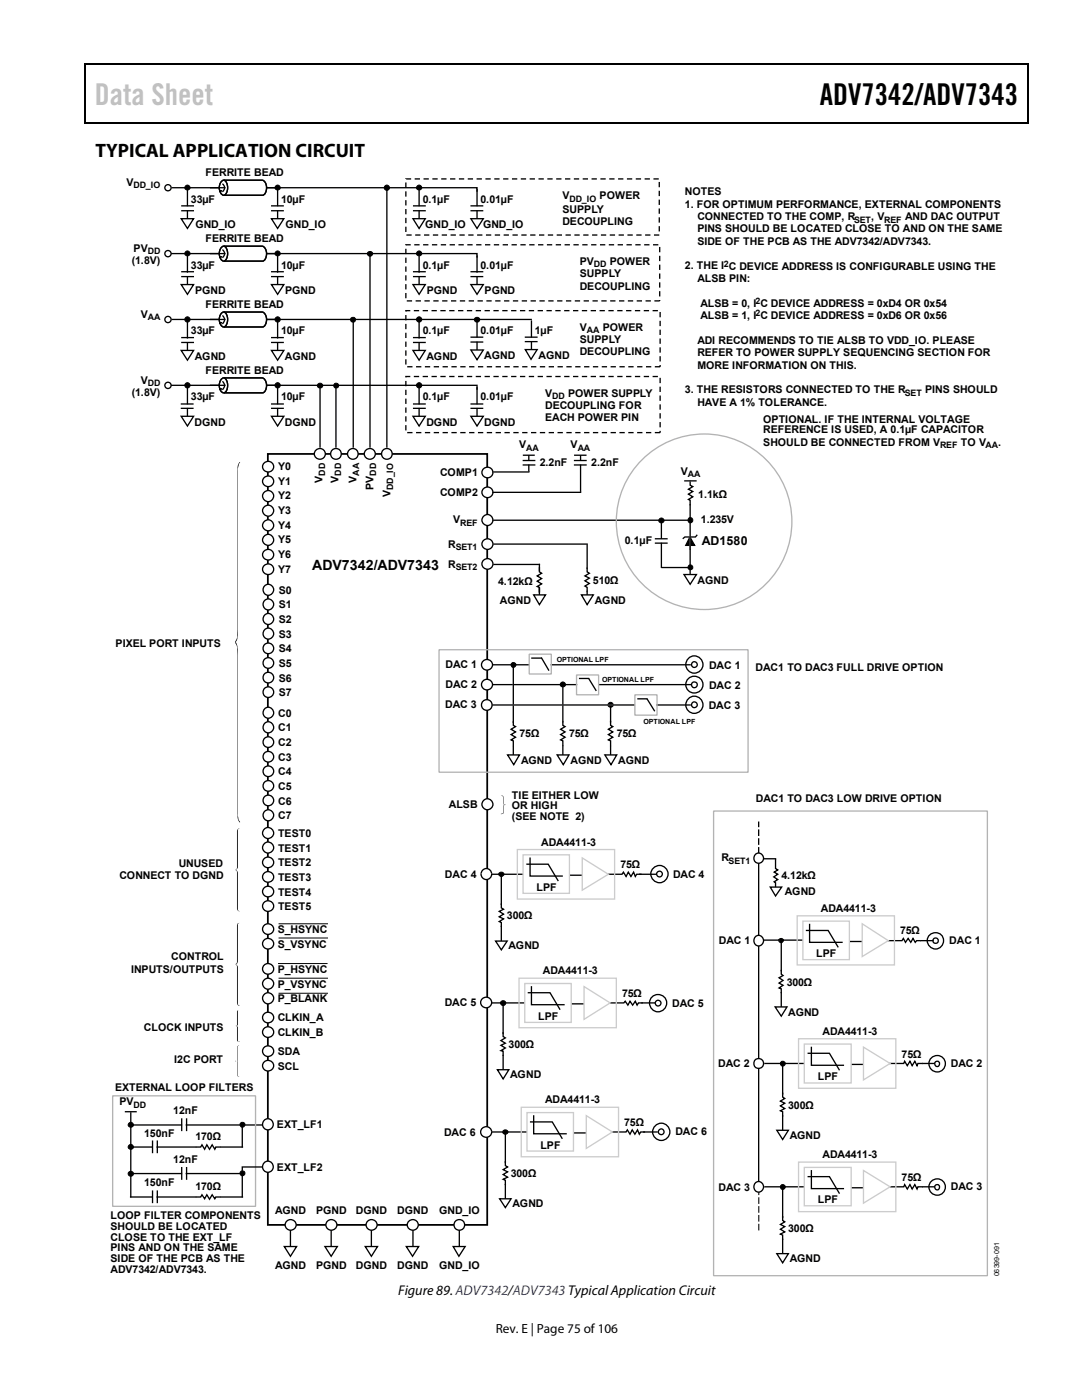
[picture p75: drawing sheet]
<svg xmlns="http://www.w3.org/2000/svg" width="216mm" height="279mm" viewBox="0 0 216 279" stroke-linecap="round" stroke-linejoin="round" font-family="sans-serif">
<defs><g id="words">
<text font-size="6" fill="#c0c0c0" x="18.9" y="21">Data Sheet</text>
<text font-size="6" x="163.6" y="21">ADV7342/ADV7343</text>
<text font-size="3.9" x="19" y="31.3">TYPICAL APPLICATION CIRCUIT</text>
<g font-size="2.8">
<text x="62.3" y="113.7">ADV7342/ADV7343</text>
<text x="79.4" y="258.4">Figure 89. ADV7342/ADV7343 Typical Application Circuit</text>
</g>
<text font-size="2.6" x="98.9" y="266">Rev. E | Page 75 of 106</text>
<text font-size="2.5" x="140" y="108.7">AD1580</text>
<g font-size="2.1">
<text x="41" y="35.2">FERRITE BEAD</text>
<text x="25.2" y="37.1">V</text>
<text x="38.1" y="40.4">33µF</text>
<text x="56.1" y="40.4">10µF</text>
<text x="84.3" y="40.4">0.1µF</text>
<text x="95.9" y="40.4">0.01µF</text>
<text x="112.2" y="39.7">V</text>
<text x="119.7" y="39.7">POWER</text>
<text x="136.7" y="39">NOTES</text>
<text x="136.7" y="41.4">1. FOR OPTIMUM PERFORMANCE, EXTERNAL COMPONENTS</text>
<text x="39" y="45.5">GND_IO</text>
<text x="57" y="45.5">GND_IO</text>
<text x="84.9" y="45.5">GND_IO</text>
<text x="96.4" y="45.5">GND_IO</text>
<text x="112.2" y="42.5">SUPPLY</text>
<text x="112.2" y="45">DECOUPLING</text>
<text x="139.1" y="43.9">CONNECTED TO THE COMP, R</text>
<text x="139.2" y="46.4">PINS SHOULD BE LOCATED CLOSE TO AND ON THE SAME</text>
<text x="173.9" y="43.9">, V</text>
<text x="180.6" y="43.9">AND DAC OUTPUT</text>
<text x="26.3" y="52.7">(1.8V)</text>
<text x="26.7" y="50.2">PV</text>
<text x="38.1" y="53.6">33µF</text>
<text x="41" y="48.4">FERRITE BEAD</text>
<text x="56.1" y="53.6">10µF</text>
<text x="84.3" y="53.6">0.1µF</text>
<text x="95.9" y="53.6">0.01µF</text>
<text x="115.7" y="52.9">PV</text>
<text x="121.7" y="52.9">POWER</text>
<text x="136.7" y="53.8">2. THE I C DEVICE ADDRESS IS CONFIGURABLE USING THE</text>
<text x="139.2" y="48.8">SIDE OF THE PCB AS THE ADV7342/ADV7343.</text>
<text x="38.9" y="58.6">PGND</text>
<text x="56.9" y="58.6">PGND</text>
<text x="85.2" y="58.6">PGND</text>
<text x="96.7" y="58.6">PGND</text>
<text x="115.7" y="55.3">SUPPLY</text>
<text x="115.7" y="57.8">DECOUPLING</text>
<text x="139.2" y="56.3">ALSB PIN:</text>
<text x="28.1" y="63.4">V</text>
<text x="41" y="61.5">FERRITE BEAD</text>
<text x="115.7" y="66">V</text>
<text x="120.3" y="66">POWER</text>
<text x="139.8" y="63.7">ALSB = 1, I C DEVICE ADDRESS = 0xD6 OR 0x56</text>
<text x="139.8" y="61.2">ALSB = 0, I C DEVICE ADDRESS = 0xD4 OR 0x54</text>
<text x="38.1" y="66.7">33µF</text>
<text x="38.9" y="71.8">AGND</text>
<text x="56.1" y="66.7">10µF</text>
<text x="56.9" y="71.8">AGND</text>
<text x="84.3" y="66.7">0.1µF</text>
<text x="85.1" y="71.8">AGND</text>
<text x="95.9" y="66.7">0.01µF</text>
<text x="96.6" y="71.7">AGND</text>
<text x="106.7" y="66.6">1µF</text>
<text x="107.5" y="71.6">AGND</text>
<text x="115.7" y="68.5">SUPPLY</text>
<text x="115.7" y="70.9">DECOUPLING</text>
<text x="139.2" y="68.6">ADI RECOMMENDS TO TIE ALSB TO VDD_IO. PLEASE</text>
<text x="139.2" y="71.1">REFER TO POWER SUPPLY SEQUENCING SECTION FOR</text>
<text x="28.1" y="76.5">V</text>
<text x="41" y="74.7">FERRITE BEAD</text>
<text x="139.2" y="73.6">MORE INFORMATION ON THIS.</text>
<text x="26.3" y="79">(1.8V)</text>
<text x="38.1" y="79.9">33µF</text>
<text x="56.1" y="79.9">10µF</text>
<text x="84.3" y="79.9">0.1µF</text>
<text x="95.9" y="79.9">0.01µF</text>
<text x="108.8" y="79.1">V</text>
<text x="108.8" y="81.6">DECOUPLING FOR</text>
<text x="113.3" y="79.1">POWER SUPPLY</text>
<text x="136.7" y="78.5">3. THE RESISTORS CONNECTED TO THE R</text>
<text x="139.2" y="81">HAVE A 1% TOLERANCE.</text>
<text x="184.6" y="78.5">PINS SHOULD</text>
<text x="38.8" y="84.9">DGND</text>
<text x="56.9" y="84.9">DGND</text>
<text x="85.1" y="84.9">DGND</text>
<text x="96.6" y="84.9">DGND</text>
<text x="103.6" y="89.5">V</text>
<text x="108.8" y="84.1">EACH POWER PIN</text>
<text x="113.9" y="89.5">V</text>
<text x="152.3" y="84.3">OPTIONAL. IF THE INTERNAL VOLTAGE</text>
<text x="152.3" y="86.4">REFERENCE IS USED, A 0.1µF CAPACITOR</text>
<text x="152.3" y="88.9">SHOULD BE CONNECTED FROM V</text>
<text x="191.7" y="88.9">TO V</text>
<text x="199.2" y="88.9">.</text>
<text x="55.5" y="93.8">Y0</text>
<text x="87.8" y="95">COMP1</text>
<text x="107.7" y="93.1">2.2nF</text>
<text x="118" y="93.1">2.2nF</text>
<text x="135.8" y="94.7">V</text>
<text x="55.5" y="96.8">Y1</text>
<text x="55.5" y="99.7">Y2</text>
<text x="64.4" y="96.3" transform="rotate(-90 64.4 96.3)">V</text>
<text x="67.6" y="96.3" transform="rotate(-90 67.6 96.3)">V</text>
<text x="71.1" y="96.3" transform="rotate(-90 71.1 96.3)">V</text>
<text x="74.5" y="97.7" transform="rotate(-90 74.5 97.7)">PV</text>
<text x="77.9" y="99.2" transform="rotate(-90 77.9 99.2)">V</text>
<text x="87.8" y="99">COMP2</text>
<text x="139.3" y="99.3">1.1kΩ</text>
<text x="55.5" y="102.6">Y3</text>
<text x="55.5" y="105.5">Y4</text>
<text x="90.4" y="104.5">V</text>
<text x="139.8" y="104.3">1.235V</text>
<text x="55.5" y="108.4">Y5</text>
<text x="55.5" y="111.4">Y6</text>
<text x="89.4" y="109.3">R</text>
<text x="89.4" y="113.3">R</text>
<text x="124.7" y="108.5">0.1µF</text>
<text x="55.5" y="114.3">Y7</text>
<text x="55.6" y="118.5">S0</text>
<text x="99.4" y="116.7">4.12kΩ</text>
<text x="118.3" y="116.6">510Ω</text>
<text x="139.2" y="116.5">AGND</text>
<text x="55.6" y="121.4">S1</text>
<text x="55.6" y="124.4">S2</text>
<text x="99.8" y="120.6">AGND</text>
<text x="118.7" y="120.6">AGND</text>
<text x="23.1" y="129.1">PIXEL PORT INPUTS</text>
<text x="55.6" y="127.3">S3</text>
<text x="55.6" y="130.2">S4</text>
<text x="55.6" y="133.1">S5</text>
<text x="55.6" y="136">S6</text>
<text x="88.9" y="133.3">DAC 1</text>
<text x="88.9" y="137.3">DAC 2</text>
<text x="141.5" y="133.5">DAC 1</text>
<text x="141.5" y="137.4">DAC 2</text>
<text x="150.8" y="133.9">DAC1 TO DAC3 FULL DRIVE OPTION</text>
<text x="55.5" y="143">C0</text>
<text x="55.6" y="139">S7</text>
<text x="88.8" y="141.4">DAC 3</text>
<text x="141.4" y="141.5">DAC 3</text>
<text x="55.5" y="146">C1</text>
<text x="55.5" y="148.9">C2</text>
<text x="103.7" y="147.1">75Ω</text>
<text x="113.5" y="147.1">75Ω</text>
<text x="123.1" y="147.1">75Ω</text>
<text x="55.5" y="151.8">C3</text>
<text x="55.5" y="154.7">C4</text>
<text x="104" y="152.5">AGND</text>
<text x="113.9" y="152.5">AGND</text>
<text x="123.4" y="152.5">AGND</text>
<text x="55.5" y="157.6">C5</text>
<text x="55.5" y="160.6">C6</text>
<text x="89.6" y="161.3">ALSB</text>
<text x="102.2" y="159.4">TIE EITHER LOW</text>
<text x="102.2" y="161.5">OR HIGH</text>
<text x="150.8" y="160.1">DAC1 TO DAC3 LOW DRIVE OPTION</text>
<text x="55.5" y="167">TEST0</text>
<text x="55.5" y="163.5">C7</text>
<text x="102.2" y="163.6">(SEE NOTE 2)</text>
<text x="35.7" y="172.9">UNUSED</text>
<text x="55.5" y="170">TEST1</text>
<text x="55.5" y="172.9">TEST2</text>
<text x="108" y="168.8">ADA4411-3</text>
<text x="123.8" y="173.2">75Ω</text>
<text x="144" y="171.9">R</text>
<text x="23.8" y="175.4">CONNECT TO DGND</text>
<text x="55.5" y="175.8">TEST3</text>
<text x="55.5" y="178.7">TEST4</text>
<text x="88.8" y="175.1">DAC 4</text>
<text x="107" y="177.8">LPF</text>
<text x="134.3" y="175.3">DAC 4</text>
<text x="155.9" y="175.5">4.12kΩ</text>
<text x="156.6" y="178.7">AGND</text>
<text x="55.5" y="181.7">TEST5</text>
<text x="101.2" y="183.5">300Ω</text>
<text x="163.8" y="182">ADA4411-3</text>
<text x="34.2" y="191.7">CONTROL</text>
<text x="55.4" y="186.2">S_HSYNC</text>
<text x="55.4" y="189.1">S_VSYNC</text>
<text x="101.5" y="189.4">AGND</text>
<text x="143.4" y="188.4">DAC 1</text>
<text x="162.9" y="191">LPF</text>
<text x="179.6" y="186.5">75Ω</text>
<text x="189.4" y="188.3">DAC 1</text>
<text x="26.1" y="194.2">INPUTS/OUTPUTS</text>
<text x="55.4" y="194.2">P_HSYNC</text>
<text x="55.4" y="197.1">P_VSYNC</text>
<text x="108.3" y="194.5">ADA4411-3</text>
<text x="157" y="196.7">300Ω</text>
<text x="55.4" y="200">P_BLANK</text>
<text x="55.4" y="203.9">CLKIN_A</text>
<text x="88.7" y="200.7">DAC 5</text>
<text x="107.4" y="203.5">LPF</text>
<text x="124.1" y="199">75Ω</text>
<text x="134.1" y="201">DAC 5</text>
<text x="157.3" y="202.7">AGND</text>
<text x="28.7" y="205.7">CLOCK INPUTS</text>
<text x="55.4" y="206.8">CLKIN_B</text>
<text x="101.5" y="209.2">300Ω</text>
<text x="164.1" y="206.6">ADA4411-3</text>
<text x="34.8" y="212.2">I2C PORT</text>
<text x="55.4" y="210.6">SDA</text>
<text x="55.4" y="213.5">SCL</text>
<text x="101.8" y="215.2">AGND</text>
<text x="143.3" y="213">DAC 2</text>
<text x="163.2" y="215.6">LPF</text>
<text x="179.9" y="211.1">75Ω</text>
<text x="189.7" y="212.9">DAC 2</text>
<text x="23" y="217.7">EXTERNAL LOOP FILTERS</text>
<text x="23.8" y="220.5">PV</text>
<text x="108.8" y="220.2">ADA4411-3</text>
<text x="157.3" y="221.3">300Ω</text>
<text x="28.8" y="226.8">150nF</text>
<text x="34.6" y="222.4">12nF</text>
<text x="39" y="227.6">170Ω</text>
<text x="55.3" y="225.2">EXT_LF1</text>
<text x="88.6" y="226.7">DAC 6</text>
<text x="124.6" y="224.7">75Ω</text>
<text x="134.8" y="226.6">DAC 6</text>
<text x="157.6" y="227.2">AGND</text>
<text x="34.6" y="232.1">12nF</text>
<text x="55.3" y="233.7">EXT_LF2</text>
<text x="107.8" y="229.2">LPF</text>
<text x="164.1" y="231.2">ADA4411-3</text>
<text x="28.8" y="236.8">150nF</text>
<text x="39" y="237.6">170Ω</text>
<text x="101.9" y="234.9">300Ω</text>
<text x="143.4" y="237.7">DAC 3</text>
<text x="179.9" y="235.6">75Ω</text>
<text x="189.7" y="237.5">DAC 3</text>
<text x="22.1" y="243.4">LOOP FILTER COMPONENTS</text>
<text x="22.1" y="245.5">SHOULD BE LOCATED</text>
<text x="54.9" y="242.3">AGND</text>
<text x="63.1" y="242.3">PGND</text>
<text x="71" y="242.3">DGND</text>
<text x="79.3" y="242.3">DGND</text>
<text x="87.6" y="242.3">GND_IO</text>
<text x="102.2" y="240.9">AGND</text>
<text x="157.3" y="245.9">300Ω</text>
<text x="163.2" y="240.2">LPF</text>
<text x="22.1" y="247.6">CLOSE TO THE EXT_LF</text>
<text x="22.1" y="249.7">PINS AND ON THE SAME</text>
<text x="22.1" y="251.8">SIDE OF THE PCB AS THE</text>
<text x="157.6" y="251.9">AGND</text>
<text x="22.1" y="254">ADV7342/ADV7343.</text>
<text x="54.9" y="253.3">AGND</text>
<text x="63.1" y="253.3">PGND</text>
<text x="71" y="253.3">DGND</text>
<text x="79.3" y="253.3">DGND</text>
<text x="87.6" y="253.3">GND_IO</text>
</g>
<g font-size="1.8">
<text x="26.6" y="37.6">DD_IO</text>
<text x="113.6" y="40.2">DD_IO</text>
<text x="170.4" y="44.4">SET</text>
<text x="176.4" y="44.4">REF</text>
<text x="29.5" y="50.8">DD</text>
<text x="118.5" y="53.4">DD</text>
<text x="144.4" y="53.3">2</text>
<text x="29.5" y="63.9">AA</text>
<text x="150.7" y="60.7">2</text>
<text x="150.7" y="63.1">2</text>
<text x="117.1" y="66.5">AA</text>
<text x="29.5" y="77.1">DD</text>
<text x="110.2" y="79.7">DD</text>
<text x="180.6" y="79">SET</text>
<text x="105" y="90">AA</text>
<text x="115.3" y="90">AA</text>
<text x="187.6" y="89.5">REF</text>
<text x="196.6" y="89.5">AA</text>
<text x="64.9" y="94.9" transform="rotate(-90 64.9 94.9)">DD</text>
<text x="68.1" y="94.9" transform="rotate(-90 68.1 94.9)">DD</text>
<text x="71.6" y="94.9" transform="rotate(-90 71.6 94.9)">AA</text>
<text x="75" y="94.9" transform="rotate(-90 75 94.9)">DD</text>
<text x="137.3" y="95.2">AA</text>
<text x="78.4" y="97.7" transform="rotate(-90 78.4 97.7)">DD_IO</text>
<text x="91.8" y="105">REF</text>
<text x="91" y="109.8">SET1</text>
<text x="91" y="113.8">SET2</text>
<text x="145.4" y="172.4">SET1</text>
<text x="26.6" y="221.1">DD</text>
</g>
<g font-size="1.4">
<text x="111.1" y="132.1">OPTIONAL LPF</text>
<text x="120.1" y="136.1">OPTIONAL LPF</text>
<text x="128.4" y="144.4">OPTIONAL LPF</text>
<text x="199.3" y="254.7" transform="rotate(-90 199.3 254.7)">06399-091</text>
</g>
</g></defs>
<path d="M16.9 12.7h.2v1h-.2zM205.1 12.7h.2v1h-.2zM205.1 12.7h.2v.3h-.2zM82.3 24.4h.2v.3h-.2zM205.1 24.4h.2v.3h-.2z" fill="#000"/>
<path d="M16.9 12.8h188.2M17 13.7v11M205.2 13.7v11M205.1 24.5h-188.2" fill="none" stroke="#000" stroke-width=".25"/>
<path d="M151.4 237.5v7.9z" fill="#fff"/>
<path d="M151.4 245.4v-7.9" fill="none" stroke="#000" stroke-width=".26" stroke-dasharray="1.1 .7"/>
<path d="M142.4 161.9h54.6v92.7h-54.6z" fill="none" stroke="#b3b3b3" stroke-width=".26"/>
<g fill="#fff">
<path d="M154.7 172.9l.2 .1v2.5h-.2z"/>
<path d="M152.4 171.4h2.3z"/>
</g>
<path d="M152.4 171.4h2.3" fill="none" stroke="#000" stroke-width=".26"/>
<path d="M151.4 188.7v64.7z" fill="#fff"/>
<path d="M151.4 188.6v47.1" fill="none" stroke="#000" stroke-width=".26"/>
<path d="M151.4 172.3v14.3z" fill="#fff"/>
<path d="M151.4 172.3v14.3" fill="none" stroke="#000" stroke-width=".26"/>
<path d="M151.4 164.1v6.1z" fill="#fff"/>
<path d="M151.4 170.2v-6.1" fill="none" stroke="#000" stroke-width=".26" stroke-dasharray="1.1 .7"/>
<path d="M156.1 187.6h2.5z" fill="#fff"/>
<path d="M156.3 187.6h5.3" fill="none" stroke="#000" stroke-width=".26"/>
<path d="M179.9 187.5h2.9l-.1 .5h-3z" fill="#fff"/>
<path d="M174.7 187.7h5.3l.3-.4 .4 .8 .5-.8 .5 .8 .5-.8 .4 .8 .3-.4h.9" fill="none" stroke="#000" stroke-width=".26"/>
<path d="M183.8 187.7h2.4z" fill="#fff"/>
<g fill="none" stroke="#000" stroke-width=".26">
<path d="M183.8 187.7h2.4"/>
<circle cx="186.7" cy="187.7" r="1.62"/>
<circle cx="186.7" cy="187.7" r=".54"/>
</g>
<path d="M155.6 194.2l.5 .1v3l-.5-.1z" fill="#fff"/>
<path d="M155.9 193.5v.9l.4 .3-.9 .4 .9 .6-.9 .5 .9 .4-.9 .6 .5 .1v.9" fill="none" stroke="#000" stroke-width=".26"/>
<path d="M155.9 198.1v2.8z" fill="#fff"/>
<path d="M155.9 198.1v2.8" fill="none" stroke="#000" stroke-width=".26"/>
<path d="M154.7 201h2.3l-1.1 1.8z" fill="#fff"/>
<path d="M154.7 201h2.3l-1.1 1.8z" fill="none" stroke="#000" stroke-width=".26"/>
<path d="M155.9 187.7v6z" fill="#fff"/>
<path d="M155.9 187.7v6" fill="none" stroke="#000" stroke-width=".26"/>
<circle cx="155.9" cy="187.7" r=".45" fill="#000"/>
<circle cx="155.9" cy="187.7" r=".45" fill="none" stroke="#000" stroke-width=".2"/>
<path d="M152.4 187.6h3z" fill="#fff"/>
<path d="M152.4 187.6h3" fill="none" stroke="#000" stroke-width=".26"/>
<path d="M167.3 187.6h2.5z" fill="#fff"/>
<path d="M169.3 187.9h2.6" fill="none" stroke="#000" stroke-width=".26"/>
<path d="M159.1 182.8h19.4v9.8h-19.4z" fill="none" stroke="#ccc" stroke-width=".26"/>
<path d="M154.7 173.1l.3 .1v3l-.3-.2z" fill="#fff"/>
<path d="M154.7 171.4v1.9l.5 .3-.7 .5 .7 .4-.8 .5 .8 .5-.7 .5 .2 .2v.9" fill="none" stroke="#000" stroke-width=".26"/>
<path d="M153.7 177h2.3l-1.3 1.8z" fill="#fff"/>
<path d="M153.7 177h2.3l-1.3 1.8z" fill="none" stroke="#000" stroke-width=".26"/>
<circle cx="151.3" cy="236.9" r="1.01" fill="#fff"/>
<circle cx="151.3" cy="236.9" r="1.01" fill="none" stroke="#000" stroke-width=".26"/>
<circle cx="151.4" cy="212.2" r=".99" fill="#fff"/>
<circle cx="151.4" cy="212.2" r=".99" fill="none" stroke="#000" stroke-width=".26"/>
<circle cx="151.3" cy="187.8" r="1.01" fill="#fff"/>
<circle cx="151.3" cy="187.8" r="1.01" fill="none" stroke="#000" stroke-width=".26"/>
<circle cx="151.4" cy="171.3" r=".99" fill="#fff"/>
<circle cx="151.4" cy="171.3" r=".99" fill="none" stroke="#000" stroke-width=".26"/>
<path d="M172 184.4l5.2 3.3-5.2 3.2z" fill="#fff" stroke="#ccc" stroke-width=".26"/>
<path d="M160.2 183.8h9.3v7.7h-9.3z" fill="#fff" stroke="#ccc" stroke-width=".26"/>
<path d="M160.9 185.7h4.3l2 3.3M161.5 184.4v3.7h6.6" fill="none" stroke="#000" stroke-width=".26"/>
<path d="M156.4 212.2h2.5z" fill="#fff"/>
<path d="M156.6 212.2h5.4" fill="none" stroke="#000" stroke-width=".26"/>
<path d="M180.3 212.1h2.9l-.1 .4h-3z" fill="#fff"/>
<path d="M175 212.2h5.3l.2-.4 .5 .9 .6-.9 .4 .9 .5-.9 .5 .9 .2-.5h.9" fill="none" stroke="#000" stroke-width=".26"/>
<path d="M184.1 212.2h2.3z" fill="#fff"/>
<g fill="none" stroke="#000" stroke-width=".26">
<path d="M184.1 212.2h2.3"/>
<circle cx="187" cy="212.3" r=".51"/>
<circle cx="187" cy="212.3" r="1.64"/>
</g>
<path d="M155.9 218.8l.4 .1v3l-.4-.2z" fill="#fff"/>
<path d="M156.2 218.1v.8l.4 .3-.9 .6 .9 .4-.9 .5 .9 .5-.9 .5 .5 .2v.9" fill="none" stroke="#000" stroke-width=".26"/>
<path d="M156.2 222.7v2.8z" fill="#fff"/>
<path d="M156.2 222.7v2.8" fill="none" stroke="#000" stroke-width=".26"/>
<path d="M155 225.6h2.3l-1.1 1.8z" fill="#fff"/>
<path d="M155 225.6h2.3l-1.1 1.8z" fill="none" stroke="#000" stroke-width=".26"/>
<path d="M156.2 212.3v6z" fill="#fff"/>
<path d="M156.2 212.3v6" fill="none" stroke="#000" stroke-width=".26"/>
<circle cx="156.2" cy="212.3" r=".5" fill="#000"/>
<circle cx="156.2" cy="212.3" r=".5" fill="none" stroke="#000" stroke-width=".2"/>
<path d="M152.8 212.2h2.9z" fill="#fff"/>
<path d="M152.6 212.2h3.1" fill="none" stroke="#000" stroke-width=".26"/>
<path d="M167.6 212.2h2.5z" fill="#fff"/>
<path d="M169.7 212.4h2.4" fill="none" stroke="#000" stroke-width=".26"/>
<path d="M159.3 207.3h19.5v9.9h-19.5z" fill="none" stroke="#ccc" stroke-width=".26"/>
<path d="M172.3 209l5.3 3.2-5.3 3.3z" fill="#fff" stroke="#ccc" stroke-width=".26"/>
<path d="M160.5 208.4h9.3v7.7h-9.3z" fill="#fff" stroke="#ccc" stroke-width=".26"/>
<path d="M161.3 210.2h4.2l1.9 3.3M161.9 208.9v3.7h6.5" fill="none" stroke="#000" stroke-width=".26"/>
<path d="M156.4 236.9h2.5z" fill="#fff"/>
<path d="M156.6 236.9h5.4" fill="none" stroke="#000" stroke-width=".26"/>
<path d="M180.3 236.7h2.9l-.1 .4h-3z" fill="#fff"/>
<path d="M175 236.9h5.3l.2-.5 .5 .9 .6-.9 .4 .9 .5-.9 .5 .9 .2-.4h.9" fill="none" stroke="#000" stroke-width=".26"/>
<path d="M184.1 236.9h2.3z" fill="#fff"/>
<g fill="none" stroke="#000" stroke-width=".26">
<path d="M184.1 236.9h2.3"/>
<circle cx="187" cy="236.9" r=".51"/>
<circle cx="187" cy="236.9" r="1.64"/>
</g>
<path d="M155.9 243.3l.4 .2v3l-.4-.2z" fill="#fff"/>
<path d="M156.2 242.7v.9l.4 .2-.9 .6 .9 .4-.9 .5 .9 .6-.9 .4 .5 .2v.9" fill="none" stroke="#000" stroke-width=".26"/>
<path d="M156.2 247.4v2.7z" fill="#fff"/>
<path d="M156.2 247.4v2.7" fill="none" stroke="#000" stroke-width=".26"/>
<path d="M155 250.2h2.3l-1.1 1.8z" fill="#fff"/>
<path d="M155 250.2h2.3l-1.1 1.8z" fill="none" stroke="#000" stroke-width=".26"/>
<path d="M156.2 236.9v6.1z" fill="#fff"/>
<path d="M156.2 236.9v6.1" fill="none" stroke="#000" stroke-width=".26"/>
<circle cx="156.2" cy="236.9" r=".5" fill="#000"/>
<circle cx="156.2" cy="236.9" r=".5" fill="none" stroke="#000" stroke-width=".2"/>
<path d="M152.8 236.9h2.9z" fill="#fff"/>
<path d="M152.6 236.9h3.1" fill="none" stroke="#000" stroke-width=".26"/>
<path d="M167.6 236.9h2.5z" fill="#fff"/>
<path d="M169.7 237h2.4" fill="none" stroke="#000" stroke-width=".26"/>
<path d="M159.3 231.9h19.5v9.9h-19.5z" fill="none" stroke="#ccc" stroke-width=".26"/>
<path d="M172.3 233.6l5.3 3.3-5.3 3.2z" fill="#fff" stroke="#ccc" stroke-width=".26"/>
<path d="M160.5 233h9.3v7.6h-9.3z" fill="#fff" stroke="#ccc" stroke-width=".26"/>
<path d="M161.3 234.8h4.2l1.9 3.3M161.9 233.5v3.7h6.5" fill="none" stroke="#000" stroke-width=".26"/>
<path d="M53.4 90.6h43.8v153.9h-43.8z" fill="none" stroke="#000" stroke-width=".35"/>
<g fill="#fff" stroke="#000" stroke-width=".26">
<circle cx="53.5" cy="93.1" r="1.08"/>
<circle cx="53.5" cy="96" r="1.08"/>
<circle cx="53.5" cy="99" r="1.1"/>
<circle cx="53.5" cy="101.9" r="1.09"/>
<circle cx="53.5" cy="104.8" r="1.09"/>
<circle cx="53.5" cy="107.7" r="1.09"/>
<circle cx="53.5" cy="110.7" r="1.08"/>
<circle cx="53.5" cy="113.6" r="1.08"/>
<circle cx="53.5" cy="117.7" r="1.08"/>
<circle cx="53.5" cy="120.6" r="1.08"/>
<circle cx="53.5" cy="123.5" r="1.08"/>
<circle cx="53.5" cy="126.5" r="1.08"/>
<circle cx="53.5" cy="129.4" r="1.07"/>
<circle cx="53.5" cy="132.3" r="1.07"/>
<circle cx="53.5" cy="135.2" r="1.07"/>
<circle cx="53.5" cy="138.1" r="1.07"/>
<circle cx="82.4" cy="244.4" r="1.07"/>
<circle cx="66.1" cy="244.4" r="1.08"/>
</g>
<path d="M66.1 245.5v3.7M82.4 245.5v3.7" fill="none" stroke="#000" stroke-width=".26"/>
<g fill="#fff" stroke="#000" stroke-width=".26">
<path d="M81.1 248.8h2.4l-1.2 1.9z"/>
<path d="M64.8 248.8h2.5l-1.2 1.9z"/>
</g>
<path d="M83.6 37.7v3.5M82.4 42.1h2.6M82.4 41.1h2.6M83.6 42v1.6" fill="none" stroke="#000" stroke-width=".26"/>
<circle cx="83.7" cy="37.4" r=".5" fill="#000" stroke="#000" stroke-width=".2"/>
<path d="M82.4 43.6h2.5l-1.3 2z" fill="#fff" stroke="#000" stroke-width=".26"/>
<path d="M95.2 37.7v3.5M93.9 42.1h2.5M93.9 41.1h2.5M95.2 42v1.6" fill="none" stroke="#000" stroke-width=".26"/>
<path d="M94 43.6h2.4l-1.2 2z" fill="#fff" stroke="#000" stroke-width=".26"/>
<path d="M37.4 37.7v3.5M36.2 42.1h2.5M36.2 41.1h2.5M37.4 42v1.6" fill="none" stroke="#000" stroke-width=".26"/>
<circle cx="37.4" cy="37.4" r=".51" fill="#000" stroke="#000" stroke-width=".2"/>
<path d="M36.2 43.6h2.4l-1.2 2z" fill="#fff" stroke="#000" stroke-width=".26"/>
<path d="M55.4 37.7v3.5M54.1 42.1h2.5M54.1 41.1h2.5M55.4 42v1.6" fill="none" stroke="#000" stroke-width=".26"/>
<circle cx="55.4" cy="37.4" r=".5" fill="#000" stroke="#000" stroke-width=".2"/>
<path d="M54.2 43.6h2.4l-1.2 2z" fill="#fff" stroke="#000" stroke-width=".26"/>
<path d="M34.2 37.5h61v.8" fill="none" stroke="#000" stroke-width=".26"/>
<path d="M44.6 36h7.7a1.75 1.75 0 0 1 .1 3h-7.7z" fill-rule="evenodd" fill="#fff"/>
<path d="M44.6 36h7.7a1.75 1.75 0 0 1 .1 3h-7.7" fill="none" stroke="#000" stroke-width=".26"/>
<path d="M44.1 36.3l.5-.3a1.83 1.83 0 0 1 0 3 1.79 1.79 0 0 1-.5-2.7z" fill-rule="evenodd" fill="#fff" stroke="#000" stroke-width=".26"/>
<path d="M44.1 36.3l.5-.3a1.83 1.83 0 0 1 0 3 1.79 1.79 0 0 1-.5-2.7z" fill="none" stroke="#000" stroke-width=".26"/>
<path d="M44 38.1h.1" fill="none" stroke="#000" stroke-width=".26"/>
<path d="M43.8 38.2h.1" fill="none" stroke="#000" stroke-width=".26"/>
<path d="M41.9 37.5h2.8M44.4 36.7a.93 .93 0 0 1 0 1.6M44.8 37.5h.1M53.3 37.5h2.5" fill="none" stroke="#000" stroke-width=".26"/>
<circle cx="33.5" cy="37.5" r=".62" fill="#fff" stroke="#000" stroke-width=".26"/>
<path d="M81 35.7h50.6v11.2h-50.6z" fill="none" stroke="#000" stroke-width=".26" stroke-dasharray="1.1 .7" stroke-linecap="butt"/>
<path d="M82.4 55.2h2.6M82.4 54.2h2.6M83.6 51v3.4M83.6 55.1v1.7" fill="none" stroke="#000" stroke-width=".26"/>
<circle cx="83.7" cy="50.6" r=".5" fill="#000" stroke="#000" stroke-width=".2"/>
<path d="M82.4 56.8h2.5l-1.3 1.9z" fill="#fff" stroke="#000" stroke-width=".26"/>
<path d="M93.9 55.2h2.5M93.9 54.2h2.5M95.2 51v3.4M95.2 55.1v1.7" fill="none" stroke="#000" stroke-width=".26"/>
<path d="M94 56.8h2.4l-1.2 1.9z" fill="#fff" stroke="#000" stroke-width=".26"/>
<path d="M36.2 55.2h2.5M36.2 54.2h2.5M37.4 51v3.4M37.4 55.1v1.7" fill="none" stroke="#000" stroke-width=".26"/>
<circle cx="37.4" cy="50.6" r=".51" fill="#000" stroke="#000" stroke-width=".2"/>
<path d="M36.2 56.8h2.4l-1.2 1.9z" fill="#fff" stroke="#000" stroke-width=".26"/>
<path d="M54.1 55.2h2.5M54.1 54.2h2.5M55.4 51v3.4M55.4 55.1v1.7" fill="none" stroke="#000" stroke-width=".26"/>
<circle cx="55.4" cy="50.6" r=".5" fill="#000" stroke="#000" stroke-width=".2"/>
<path d="M54.2 56.8h2.4l-1.2 1.9z" fill="#fff" stroke="#000" stroke-width=".26"/>
<path d="M33.4 50.6h61.8v.8" fill="none" stroke="#000" stroke-width=".26"/>
<path d="M44.6 49.1h7.7a1.73 1.73 0 0 1 .1 3h-7.7z" fill-rule="evenodd" fill="#fff"/>
<path d="M44.6 49.1h7.7a1.73 1.73 0 0 1 .1 3h-7.7" fill="none" stroke="#000" stroke-width=".26"/>
<path d="M44.1 49.4l.3-.2a.64 .64 0 0 1 .9 .5 1.88 1.88 0 0 1-.7 2.4 1.77 1.77 0 0 1-.5-2.7z" fill-rule="evenodd" fill="#fff" stroke="#000" stroke-width=".26"/>
<path d="M44.1 49.4l.3-.2a.64 .64 0 0 1 .9 .5 1.88 1.88 0 0 1-.7 2.4 1.77 1.77 0 0 1-.5-2.7z" fill="none" stroke="#000" stroke-width=".26"/>
<path d="M44 51.2h.1" fill="none" stroke="#000" stroke-width=".26"/>
<path d="M43.8 51.3h.1" fill="none" stroke="#000" stroke-width=".26"/>
<path d="M41.9 50.6h2.8M44.4 49.8a.93 .93 0 0 1 0 1.6M44.8 50.6h.1M53.3 50.6h2.5" fill="none" stroke="#000" stroke-width=".26"/>
<circle cx="33.5" cy="50.6" r=".63" fill="#fff" stroke="#000" stroke-width=".26"/>
<path d="M81 48.9h50.6v11.1h-50.6z" fill="none" stroke="#000" stroke-width=".26" stroke-dasharray="1.1 .7" stroke-linecap="butt"/>
<path d="M82.4 68.3h2.6M82.4 67.4h2.6M83.6 64.1v3.5M83.6 68.3v1.6" fill="none" stroke="#000" stroke-width=".26"/>
<circle cx="83.6" cy="63.8" r=".52" fill="#000" stroke="#000" stroke-width=".2"/>
<path d="M82.4 69.9h2.5l-1.3 2z" fill="#fff" stroke="#000" stroke-width=".26"/>
<path d="M93.9 68.3h2.5M93.9 67.3h2.5M95.2 63.9v3.5M95.2 68.2v1.7" fill="none" stroke="#000" stroke-width=".26"/>
<path d="M94 69.8h2.4l-1.2 2z" fill="#fff" stroke="#000" stroke-width=".26"/>
<path d="M36.2 68.3h2.5M36.2 67.4h2.5M37.4 64.1v3.5M37.4 68.3v1.6" fill="none" stroke="#000" stroke-width=".26"/>
<circle cx="37.4" cy="63.8" r=".52" fill="#000" stroke="#000" stroke-width=".2"/>
<path d="M36.2 69.9h2.4l-1.2 2z" fill="#fff" stroke="#000" stroke-width=".26"/>
<path d="M54.1 68.3h2.5M54.1 67.4h2.5M55.4 64.1v3.5M55.4 68.3v1.6" fill="none" stroke="#000" stroke-width=".26"/>
<circle cx="55.4" cy="63.8" r=".52" fill="#000" stroke="#000" stroke-width=".2"/>
<path d="M54.2 69.9h2.4l-1.2 2z" fill="#fff" stroke="#000" stroke-width=".26"/>
<path d="M34.2 63.8h71.9" fill="none" stroke="#000" stroke-width=".26"/>
<path d="M44.6 62.3h7.7a1.73 1.73 0 0 1 .1 3h-7.7z" fill-rule="evenodd" fill="#fff"/>
<path d="M44.6 62.3h7.7a1.73 1.73 0 0 1 .1 3h-7.7" fill="none" stroke="#000" stroke-width=".26"/>
<path d="M44.1 62.6l.3-.2a.64 .64 0 0 1 .9 .5 1.88 1.88 0 0 1-.7 2.4 1.77 1.77 0 0 1-.5-2.7z" fill-rule="evenodd" fill="#fff" stroke="#000" stroke-width=".26"/>
<path d="M44.1 62.6l.3-.2a.64 .64 0 0 1 .9 .5 1.88 1.88 0 0 1-.7 2.4 1.77 1.77 0 0 1-.5-2.7z" fill="none" stroke="#000" stroke-width=".26"/>
<path d="M44 64.4h.1" fill="none" stroke="#000" stroke-width=".26"/>
<path d="M43.8 64.5h.1" fill="none" stroke="#000" stroke-width=".26"/>
<path d="M41.9 63.8h2.8M44.4 63a1.01 1.01 0 0 1 0 1.6M44.8 63.8h.1M53.3 63.8h2.5" fill="none" stroke="#000" stroke-width=".26"/>
<circle cx="33.5" cy="63.8" r=".63" fill="#fff" stroke="#000" stroke-width=".26"/>
<path d="M81 62h50.7v11.2h-50.7z" fill="none" stroke="#000" stroke-width=".26" stroke-dasharray="1.1 .7" stroke-linecap="butt"/>
<path d="M83.6 77.3v3.4M82.4 81.5h2.6M82.4 80.6h2.6M83.6 81.4v1.7" fill="none" stroke="#000" stroke-width=".26"/>
<circle cx="83.6" cy="76.9" r=".52" fill="#000" stroke="#000" stroke-width=".2"/>
<path d="M82.4 83.1h2.5l-1.3 1.9z" fill="#fff" stroke="#000" stroke-width=".26"/>
<path d="M95.2 77.3v3.4M93.9 81.5h2.5M93.9 80.6h2.5M95.2 81.4v1.7" fill="none" stroke="#000" stroke-width=".26"/>
<path d="M94 83.1h2.4l-1.2 1.9z" fill="#fff" stroke="#000" stroke-width=".26"/>
<path d="M130.7 107.5h2.5M130.7 108.4h2.5M132 103.9v3.6M132 108.3v5" fill="none" stroke="#000" stroke-width=".26"/>
<circle cx="37.4" cy="76.9" r=".52" fill="#000" stroke="#000" stroke-width=".2"/>
<path d="M136.5 114.7h2.5l-1.3 1.9z" fill="#fff" stroke="#000" stroke-width=".26"/>
<path d="M55.4 77.3v3.4M54.1 81.5h2.5M54.1 80.6h2.5M55.4 81.4v1.7" fill="none" stroke="#000" stroke-width=".26"/>
<circle cx="55.4" cy="76.9" r=".52" fill="#000" stroke="#000" stroke-width=".2"/>
<path d="M54.2 83.1h2.4l-1.2 1.9z" fill="#fff" stroke="#000" stroke-width=".26"/>
<path d="M33.4 76.9h61.8v.9" fill="none" stroke="#000" stroke-width=".26"/>
<path d="M44.6 75.4h7.7a1.73 1.73 0 0 1 .1 3h-7.7z" fill-rule="evenodd" fill="#fff"/>
<path d="M44.6 75.4h7.7a1.73 1.73 0 0 1 .1 3h-7.7" fill="none" stroke="#000" stroke-width=".26"/>
<path d="M44.1 75.7l.3-.2a.64 .64 0 0 1 .9 .5 2.14 2.14 0 0 1-.4 2.3 1.08 1.08 0 0 1-1.1-1.4z" fill-rule="evenodd" fill="#fff" stroke="#000" stroke-width=".26"/>
<path d="M44.1 75.7l.3-.2a.64 .64 0 0 1 .9 .5 2.14 2.14 0 0 1-.4 2.3 1.08 1.08 0 0 1-1.1-1.4z" fill="none" stroke="#000" stroke-width=".26"/>
<path d="M44 77.6h.1" fill="none" stroke="#000" stroke-width=".26"/>
<path d="M43.8 77.6h.1" fill="none" stroke="#000" stroke-width=".26"/>
<path d="M41.9 76.9h2.8M44.4 76.1a1.01 1.01 0 0 1 0 1.7M44.8 76.9h.1M53.3 76.9h2.5" fill="none" stroke="#000" stroke-width=".26"/>
<circle cx="33.5" cy="76.9" r=".63" fill="#fff" stroke="#000" stroke-width=".26"/>
<path d="M81 75.1h50.7v11.2h-50.7z" fill="none" stroke="#000" stroke-width=".26" stroke-dasharray="1.1 .7" stroke-linecap="butt"/>
<path d="M137.7 108.9v5.7z" fill="#fff"/>
<path d="M77.2 37.5v51.8M73.8 50.7v38.6M67 77v12.3M70.5 63.9v25.4M137.7 108.9v5.7" fill="none" stroke="#000" stroke-width=".26"/>
<g fill="#000" stroke="#000" stroke-width=".2">
<circle cx="77.2" cy="37.5" r=".52"/>
<circle cx="73.9" cy="50.7" r=".5"/>
<circle cx="67.1" cy="77" r=".49"/>
<circle cx="70.4" cy="63.8" r=".49"/>
<circle cx="95.2" cy="63.8" r=".5"/>
</g>
<g fill="#fff" stroke="#000" stroke-width=".26">
<circle cx="77.2" cy="90.6" r="1.07"/>
<circle cx="73.8" cy="90.6" r="1.08"/>
<circle cx="70.4" cy="90.6" r="1.06"/>
<circle cx="67" cy="90.6" r="1.07"/>
</g>
<path d="M139.1 106.7l-.3 .5h-2.1l-.5 .3" fill="none" stroke="#000" stroke-width=".26"/>
<path d="M137.6 107.3l1 1.5h-1.8z" fill="#000" stroke="#000" stroke-width=".26"/>
<g fill="#fff" stroke="#000" stroke-width=".26">
<circle cx="53.5" cy="142.3" r="1.08"/>
<circle cx="53.5" cy="145.2" r="1.09"/>
<circle cx="53.5" cy="148.1" r="1.07"/>
<circle cx="53.5" cy="151" r="1.07"/>
<circle cx="53.5" cy="153.9" r="1.07"/>
<circle cx="53.5" cy="156.8" r="1.07"/>
<circle cx="53.5" cy="166.2" r="1.1"/>
<circle cx="53.5" cy="169.1" r="1.1"/>
<circle cx="53.5" cy="172.1" r="1.09"/>
<circle cx="53.5" cy="175" r="1.09"/>
<circle cx="53.5" cy="177.9" r="1.09"/>
<circle cx="53.5" cy="180.8" r="1.09"/>
<circle cx="53.5" cy="159.7" r="1.07"/>
<circle cx="53.5" cy="162.7" r="1.08"/>
<circle cx="53.5" cy="185.4" r="1.09"/>
<circle cx="53.5" cy="188.3" r="1.09"/>
<circle cx="53.5" cy="193.3" r="1.09"/>
<circle cx="53.5" cy="196.3" r="1.1"/>
<circle cx="53.5" cy="199.2" r="1.11"/>
</g>
<path d="M55.5 192.3h9.9M55.6 184.4h9.8M55.6 187.2h9.8M55.6 195.2h9.8M55.6 198.2h9.8" fill="none" stroke="#000" stroke-width=".2"/>
<g fill="#fff" stroke="#000" stroke-width=".26">
<circle cx="53.5" cy="203.1" r="1.09"/>
<circle cx="53.5" cy="206" r="1.09"/>
<circle cx="58" cy="244.4" r="1.08"/>
</g>
<path d="M58 245.5v3.7" fill="none" stroke="#000" stroke-width=".26"/>
<g fill="#fff" stroke="#000" stroke-width=".26">
<path d="M56.7 248.8h2.5l-1.2 1.9z"/>
<circle cx="74.2" cy="244.4" r="1.08"/>
</g>
<path d="M74.1 245.5v3.7" fill="none" stroke="#000" stroke-width=".26"/>
<g fill="#fff" stroke="#000" stroke-width=".26">
<path d="M72.9 248.8h2.4l-1.2 1.9z"/>
<circle cx="91.6" cy="244.5" r="1.07"/>
</g>
<path d="M91.7 245.5v3.7" fill="none" stroke="#000" stroke-width=".26"/>
<g fill="#fff" stroke="#000" stroke-width=".26">
<path d="M90.4 248.8h2.4l-1.2 1.9z"/>
<circle cx="97.3" cy="103.8" r="1.09"/>
</g>
<path d="M132.1 113.3h5.6z" fill="#fff"/>
<path d="M132.1 113.3h5.6" fill="none" stroke="#000" stroke-width=".26"/>
<path d="M137.5 96.6l.5 .2v3l-.5-.1z" fill="#fff"/>
<path d="M137.7 95.9v.9l.5 .3-.8 .5 .8 .5-.8 .5 .8 .5-.8 .6 .3 .1v1.1" fill="none" stroke="#000" stroke-width=".26"/>
<path d="M98.4 103.8h39.3z" fill="#fff"/>
<path d="M98.4 103.8h39.3" fill="none" stroke="#000" stroke-width=".26"/>
<path d="M137.7 100.7v8.9z" fill="#fff"/>
<path d="M137.7 100.7v8.9" fill="none" stroke="#000" stroke-width=".26"/>
<path d="M136.7 96h2.2z" fill="#fff"/>
<path d="M136.7 96h2.2" fill="none" stroke="#000" stroke-width=".26"/>
<g fill="#000" stroke="#000" stroke-width=".2">
<circle cx="132" cy="103.9" r=".5"/>
<circle cx="137.7" cy="103.8" r=".51"/>
<circle cx="137.7" cy="113.2" r=".49"/>
</g>
<circle cx="140.5" cy="104.1" r="17.5" fill="none" stroke="#b3b3b3" stroke-width=".26"/>
<g fill="#fff" stroke="#000" stroke-width=".26">
<circle cx="97.3" cy="94.3" r="1.07"/>
<circle cx="97.3" cy="98.2" r="1.07"/>
</g>
<path d="M104.5 90.8h2.1z" fill="#fff"/>
<path d="M104.3 91.9h2.5M104.3 92.8h2.5M104.5 90.8h2.1M105.5 90.8v1.1M105.5 92.7v1.5" fill="none" stroke="#000" stroke-width=".26"/>
<path d="M98.4 94.2h7.1z" fill="#fff"/>
<path d="M98.4 94.2h7.1" fill="none" stroke="#000" stroke-width=".26"/>
<path d="M114.7 90.8h2.2z" fill="#fff"/>
<path d="M114.5 91.9h2.6M114.5 92.8h2.6M114.7 90.8h2.2M115.8 90.8v1.1M115.8 92.7v5.6" fill="none" stroke="#000" stroke-width=".26"/>
<path d="M98.4 98.3h17.4z" fill="#fff"/>
<path d="M98.4 98.3h17.4" fill="none" stroke="#000" stroke-width=".26"/>
<circle cx="53.4" cy="232.9" r="1.09" fill="#fff" stroke="#000" stroke-width=".26"/>
<path d="M25.9 228.9h4.6M26 224.5h10.3M30.4 227.6v2.5M31.2 228.9h8M31.4 227.6v2.5M36.3 223.2v2.5M37 224.5h15.3M37.2 223.2v2.5" fill="none" stroke="#000" stroke-width=".26"/>
<path d="M39.9 228.7h3.2l-.2 .4h-3.1z" fill="#fff"/>
<path d="M26.1 221.9v7.1M39.1 228.9h.9l.3-.4 .5 .9 .5-.9 .5 .9 .5-.9 .6 .9 .2-.5h.9M43.9 228.9h4.6M48.3 224.5v4.5" fill="none" stroke="#000" stroke-width=".26"/>
<path d="M25 221.9h2.2z" fill="#fff"/>
<path d="M25 221.9h2.2" fill="none" stroke="#000" stroke-width=".26"/>
<g fill="#fff" stroke="#000" stroke-width=".26">
<circle cx="53.5" cy="209.8" r="1.09"/>
<circle cx="53.5" cy="212.7" r="1.09"/>
<circle cx="97.3" cy="160.5" r="1.1"/>
<circle cx="53.4" cy="224.4" r="1.09"/>
</g>
<path d="M47.7 92.3l.2-.1a5.5 5.5 0 0 0-.4 3.3v31.2l-.1 .8-.4 .7 .3 .4 .2 1v32.8a2.36 2.36 0 0 0 .4 1.6v.2a3.1 3.1 0 0 1-.5-2.5v-29.9a5.8 5.8 0 0 0-.5-3.5v-.3a4.4 4.4 0 0 0 .5-2.7v-30.6a4.8 4.8 0 0 1 .3-2.4zM47.5 165.5l.3-.2a.6 .6 0 0 0-.3 .8v6.7a.61 .61 0 0 1-.6 .8l.4 .1 .2 .4v7.4l.3 .4-.3-.2-.2-.3v-6.8a.82 .82 0 0 0-.4-1 .84 .84 0 0 0 .4-1v-6.8zM47.5 184.3l.3-.1a.48 .48 0 0 0-.3 .7v6.7a.77 .77 0 0 1-.6 .9h.3l.3 .4v7.2a.5 .5 0 0 0 .3 .6 .53 .53 0 0 1-.5-.7v-6.5a.95 .95 0 0 0-.4-1 1.29 1.29 0 0 0 .4-1.3v-6.5zM47.3 201.7h.5h-.3v2.9l-.6 .1 .6 .2v2.9h.3a.35 .35 0 0 1-.5-.3v-2.6l-.4-.2 .4-.1z" fill="#000"/>
<path d="M37.4 77.3v3.4M36.1 81.5h2.5M36.1 80.6h2.5M37.4 81.4v1.7" fill="none" stroke="#000" stroke-width=".26"/>
<path d="M36.2 83.1h2.4l-1.2 1.9z" fill="#fff" stroke="#000" stroke-width=".26"/>
<circle cx="63.8" cy="90.6" r="1.08" fill="#fff" stroke="#000" stroke-width=".26"/>
<path d="M63.9 76.9v12.4" fill="none" stroke="#000" stroke-width=".26"/>
<circle cx="63.9" cy="77" r=".5" fill="#000" stroke="#000" stroke-width=".2"/>
<path d="M22.5 218.7h28.5v22h-28.5z" fill="none" stroke="#b3b3b3" stroke-width=".26"/>
<g fill="#fff" stroke="#000" stroke-width=".26">
<circle cx="97.3" cy="108.6" r="1.07"/>
<circle cx="97.3" cy="112.5" r="1.07"/>
</g>
<path d="M117 113.9l.4 .1v3.1h-.4z" fill="#fff"/>
<path d="M117.2 113.2v.9l.4 .3-.9 .5 .9 .5-.9 .5 .9 .5-.9 .6 .5 .2v1" fill="none" stroke="#000" stroke-width=".26"/>
<path d="M117.2 118v.7z" fill="#fff"/>
<path d="M117.2 118v.7" fill="none" stroke="#000" stroke-width=".26"/>
<path d="M116 118.7h2.4l-1.2 2z" fill="#fff" stroke="#000" stroke-width=".26"/>
<path d="M98.6 108.6h18.6z" fill="#fff"/>
<path d="M98.6 108.6h18.6" fill="none" stroke="#000" stroke-width=".26"/>
<path d="M117.2 108.8v4.6z" fill="#fff"/>
<path d="M117.2 108.8v4.6" fill="none" stroke="#000" stroke-width=".26"/>
<path d="M107.5 113.9l.4 .1v3.2l-.4-.1z" fill="#fff"/>
<path d="M107.6 113.2v.9l.5 .3-.9 .5 .9 .6-.9 .5 .9 .5-.9 .6 .4 .1v1.1" fill="none" stroke="#000" stroke-width=".26"/>
<path d="M107.6 117.4v.7z" fill="#fff"/>
<path d="M107.6 117.4v.7" fill="none" stroke="#000" stroke-width=".26"/>
<path d="M98.6 112.6h9z" fill="#fff"/>
<path d="M98.6 112.6h9" fill="none" stroke="#000" stroke-width=".26"/>
<path d="M107.6 112.6v1.3z" fill="#fff"/>
<path d="M107.6 112.6v1.3" fill="none" stroke="#000" stroke-width=".26"/>
<path d="M107.6 117.4v1.3z" fill="#fff"/>
<path d="M107.6 117.4v1.3" fill="none" stroke="#000" stroke-width=".26"/>
<path d="M106.5 118.7h2.4l-1.3 2z" fill="#fff" stroke="#000" stroke-width=".26"/>
<g fill="#000" stroke="#000" stroke-width=".2">
<circle cx="26.1" cy="228.9" r=".5"/>
<circle cx="26.1" cy="224.5" r=".5"/>
<circle cx="48.4" cy="224.5" r=".5"/>
</g>
<path d="M25.9 238.9h4.6M26 234.2h10.3M30.4 237.6v2.5M31.2 238.9h8M31.4 237.6v2.5M36.3 232.9v2.6M37 234.2h11.3M37.2 232.9v2.6" fill="none" stroke="#000" stroke-width=".26"/>
<path d="M39.9 238.6h3.2l-.2 .5h-3.1z" fill="#fff"/>
<path d="M104.7 68.2h2.6M104.7 67.3h2.6M106 63.9v3.5M106 68.2v1.6M26.1 228.6v10.4M39.1 238.9h.9l.3-.5 .5 .8 .5-.8 .5 .9 .5-.9 .6 .8 .2-.3h.9M43.9 238.9h4.6M48.3 234.2v4.8" fill="none" stroke="#000" stroke-width=".26"/>
<g fill="#000" stroke="#000" stroke-width=".2">
<circle cx="26.1" cy="234.3" r=".51"/>
<circle cx="48.4" cy="234.2" r=".5"/>
</g>
<path d="M104.8 69.8h2.4l-1.2 1.9z" fill="#fff" stroke="#000" stroke-width=".26"/>
<path d="M98.4 136.6h16.6z" fill="#fff"/>
<path d="M98.4 136.6h16.6" fill="none" stroke="#000" stroke-width=".26"/>
<path d="M98.3 132.7h7.2z" fill="#fff"/>
<path d="M98.3 132.7h7.2" fill="none" stroke="#000" stroke-width=".26"/>
<g fill="#fff" stroke="#000" stroke-width=".26">
<circle cx="97.2" cy="132.7" r="1.08"/>
<circle cx="97.2" cy="136.6" r="1.08"/>
<circle cx="97.1" cy="140.7" r="1.07"/>
</g>
<path d="M110 132.7h27.7z" fill="#fff"/>
<path d="M110 132.7h27.7" fill="none" stroke="#000" stroke-width=".26"/>
<path d="M119.5 136.6h18.3z" fill="#fff"/>
<path d="M119.5 136.6h18.3" fill="none" stroke="#000" stroke-width=".26"/>
<path d="M131.1 140.7h6.6z" fill="#fff"/>
<g fill="none" stroke="#000" stroke-width=".26">
<path d="M131.1 140.7h6.6"/>
<circle cx="138.5" cy="136.7" r=".58"/>
<circle cx="138.6" cy="132.6" r="1.72"/>
<circle cx="138.6" cy="132.6" r=".58"/>
<circle cx="138.6" cy="136.6" r="1.7"/>
<circle cx="138.6" cy="140.7" r=".58"/>
<circle cx="138.6" cy="140.7" r="1.71"/>
</g>
<path d="M102.3 144.5l.4 .2v3.1l-.4-.1z" fill="#fff"/>
<path d="M102.4 143.9v.9l.5 .2-.9 .5 .9 .6-.9 .5 .9 .5-.9 .6 .4 .1v1.1" fill="none" stroke="#000" stroke-width=".26"/>
<path d="M102.4 149v1.7z" fill="#fff"/>
<path d="M102.4 149v1.7" fill="none" stroke="#000" stroke-width=".26"/>
<path d="M101.3 150.7h2.4l-1.2 1.9z" fill="#fff" stroke="#000" stroke-width=".26"/>
<path d="M102.4 132.8v11.3z" fill="#fff"/>
<path d="M102.4 132.8v11.3" fill="none" stroke="#000" stroke-width=".26"/>
<circle cx="102.5" cy="132.7" r=".5" fill="#000" stroke="#000" stroke-width=".2"/>
<path d="M112.1 144.5l.5 .2v3.1l-.5-.1z" fill="#fff"/>
<path d="M112.3 143.9v.9l.5 .2-.9 .5 .9 .6-.9 .5 .9 .5-.9 .6 .4 .1v1.1" fill="none" stroke="#000" stroke-width=".26"/>
<path d="M112.3 148.9v1.8z" fill="#fff"/>
<path d="M112.3 148.9v1.8" fill="none" stroke="#000" stroke-width=".26"/>
<path d="M111.2 150.7h2.3l-1.1 1.9z" fill="#fff" stroke="#000" stroke-width=".26"/>
<path d="M112.3 136.6v7.4z" fill="#fff"/>
<path d="M112.3 136.6v7.4" fill="none" stroke="#000" stroke-width=".26"/>
<circle cx="112.3" cy="136.6" r=".51" fill="#000" stroke="#000" stroke-width=".2"/>
<path d="M121.7 144.5l.4 .2v3.1l-.4-.1z" fill="#fff"/>
<path d="M121.8 143.9v.9l.5 .2-.9 .5 .9 .6-.9 .5 .9 .5-.9 .6 .4 .1v1.1" fill="none" stroke="#000" stroke-width=".26"/>
<path d="M121.8 149v1.7z" fill="#fff"/>
<path d="M121.8 149v1.7" fill="none" stroke="#000" stroke-width=".26"/>
<path d="M120.7 150.7h2.4l-1.2 1.9z" fill="#fff" stroke="#000" stroke-width=".26"/>
<path d="M121.8 140.8v3.2z" fill="#fff"/>
<path d="M106.1 131.3h1.9M108.1 131.3l1.4 2.4M115.7 135.4h1.7M117.5 135.5l1.4 2.3M127.3 139.5h1.8M129.2 139.6l1.4 2.2M121.8 140.8v3.2" fill="none" stroke="#000" stroke-width=".26"/>
<circle cx="121.9" cy="140.7" r=".5" fill="#000" stroke="#000" stroke-width=".2"/>
<path d="M87.6 129.7h61.7v24.4h-61.7zM105.6 130.6h4.4v3.9h-4.4zM115 134.7h4.4v4h-4.4zM126.7 138.7h4.4v4h-4.4z" fill="none" stroke="#b3b3b3" stroke-width=".26"/>
<path d="M98.3 140.7h28.1z" fill="#fff"/>
<path d="M98.3 140.7h28.1M52.4 232.9h-4.1v.8" fill="none" stroke="#000" stroke-width=".26"/>
<path d="M127.7 174.5h3.1z" fill="#fff"/>
<g fill="none" stroke="#000" stroke-width=".26">
<path d="M127.7 174.5h3.1"/>
<circle cx="131.6" cy="174.4" r=".57"/>
<circle cx="131.6" cy="174.4" r="1.71"/>
</g>
<g fill="#fff" stroke="#000" stroke-width=".26">
<circle cx="97" cy="174.4" r="1.08"/>
<circle cx="97" cy="200.1" r="1.07"/>
<circle cx="97" cy="225.9" r="1.07"/>
</g>
<path d="M128.1 200.2h2.5z" fill="#fff"/>
<g fill="none" stroke="#000" stroke-width=".26">
<path d="M128.1 200.2h2.5"/>
<circle cx="131.3" cy="200.2" r="1.72"/>
<circle cx="131.3" cy="200.2" r=".57"/>
</g>
<path d="M128.5 225.9h2.6z" fill="#fff"/>
<g fill="none" stroke="#000" stroke-width=".26">
<path d="M128.5 225.9h2.6"/>
<circle cx="131.9" cy="225.9" r=".56"/>
<circle cx="132" cy="225.9" r="1.71"/>
</g>
<path d="M100.3 174.5h2.5z" fill="#fff"/>
<path d="M100.5 174.5h5.4" fill="none" stroke="#000" stroke-width=".26"/>
<path d="M124 174.3h3l-.1 .5h-2.9z" fill="#fff"/>
<path d="M118.9 174.5h5.2l.3-.4 .5 .8 .5-.8 .5 .8 .5-.8 .4 .8 .2-.4h1" fill="none" stroke="#000" stroke-width=".26"/>
<path d="M99.8 180.9l.4 .2v3l-.4-.2z" fill="#fff"/>
<path d="M100 180.3v.9l.5 .3-.9 .4 .9 .5-.9 .6 .9 .4-.9 .5 .4 .2v.9" fill="none" stroke="#000" stroke-width=".26"/>
<path d="M100 184.9v2.8z" fill="#fff"/>
<path d="M100 184.9v2.8" fill="none" stroke="#000" stroke-width=".26"/>
<path d="M98.9 187.8h2.3l-1.2 1.8z" fill="#fff"/>
<path d="M98.9 187.8h2.3l-1.2 1.8z" fill="none" stroke="#000" stroke-width=".26"/>
<path d="M100 174.6v5.9z" fill="#fff"/>
<path d="M100 174.6v5.9" fill="none" stroke="#000" stroke-width=".26"/>
<path d="M99.6 174.3a.5 .5 0 0 1 .6-.2 .5 .5 0 0 1 .3 .6 .5 .5 0 0 1-.7 .2 .5 .5 0 0 1-.2-.6z" fill="#000"/>
<path d="M99.6 174.3a.5 .5 0 0 1 .6-.2 .5 .5 0 0 1 .3 .6 .5 .5 0 0 1-.7 .2 .5 .5 0 0 1-.2-.6z" fill="none" stroke="#000" stroke-width=".2"/>
<path d="M95.9 174.3h3z" fill="#fff"/>
<path d="M98.3 174.5h1.3" fill="none" stroke="#000" stroke-width=".26"/>
<path d="M111.5 174.5h2.5z" fill="#fff"/>
<path d="M113.7 174.7h2.3" fill="none" stroke="#000" stroke-width=".26"/>
<path d="M103.2 169.5h19.4v9.9h-19.4z" fill="none" stroke="#ccc" stroke-width=".26"/>
<path d="M116.2 171.2l5.2 3.3-5.2 3.2z" fill="#fff" stroke="#ccc" stroke-width=".26"/>
<path d="M104.4 170.6h9.2v7.7h-9.2z" fill="#fff" stroke="#ccc" stroke-width=".26"/>
<path d="M105.2 172.5h4.2l1.9 3.2M105.8 171.1v3.7h6.5" fill="none" stroke="#000" stroke-width=".26"/>
<path d="M100.7 200.2h2.4z" fill="#fff"/>
<path d="M100.8 200.2h5.4" fill="none" stroke="#000" stroke-width=".26"/>
<path d="M124.4 200h2.9l-.1 .4h-3z" fill="#fff"/>
<path d="M119.2 200.2h5.3l.3-.4 .5 .8 .4-.8 .5 .8 .6-.8 .3 .8 .3-.4h.9" fill="none" stroke="#000" stroke-width=".26"/>
<path d="M100.1 206.7l.5 .1v3l-.5-.1z" fill="#fff"/>
<path d="M100.4 206v.9l.4 .2-.9 .6 .9 .5-.9 .4 .9 .5-.9 .6 .5 .1v.9" fill="none" stroke="#000" stroke-width=".26"/>
<path d="M100.4 210.7v2.7z" fill="#fff"/>
<path d="M100.4 210.7v2.7" fill="none" stroke="#000" stroke-width=".26"/>
<path d="M99.3 213.5h2.2l-1.1 1.8z" fill="#fff"/>
<path d="M99.3 213.5h2.2l-1.1 1.8z" fill="none" stroke="#000" stroke-width=".26"/>
<path d="M100.4 200.2v6z" fill="#fff"/>
<path d="M98.2 200.2h1.8M100.4 200.2v6" fill="none" stroke="#000" stroke-width=".26"/>
<circle cx="100.4" cy="200.2" r=".5" fill="#000"/>
<circle cx="100.4" cy="200.2" r=".5" fill="none" stroke="#000" stroke-width=".2"/>
<path d="M111.9 200.2h2.4z" fill="#fff"/>
<path d="M113.9 200.3h2.5" fill="none" stroke="#000" stroke-width=".26"/>
<path d="M103.6 195.2h19.4v9.9h-19.4z" fill="none" stroke="#ccc" stroke-width=".26"/>
<path d="M116.5 196.9l5.3 3.3-5.3 3.2z" fill="#fff" stroke="#ccc" stroke-width=".26"/>
<path d="M104.7 196.3h9.3v7.7h-9.3z" fill="#fff" stroke="#ccc" stroke-width=".26"/>
<path d="M105.4 198.1h4.3l2 3.3M106 196.8v3.7h6.7" fill="none" stroke="#000" stroke-width=".26"/>
<path d="M101.1 225.9h2.5z" fill="#fff"/>
<path d="M101.2 225.9h5.5" fill="none" stroke="#000" stroke-width=".26"/>
<path d="M124.8 225.7h2.9v.5h-3z" fill="#fff"/>
<path d="M119.6 225.9h5.3l.3-.4 .5 .9 .5-.9 .5 .9 .5-.9 .4 .9 .2-.5h.9" fill="none" stroke="#000" stroke-width=".26"/>
<path d="M100.6 232.4l.4 .1v3l-.4-.1z" fill="#fff"/>
<path d="M100.8 231.7v.9l.5 .3-.9 .5 .9 .5-.9 .5 .9 .5-.9 .5 .4 .1v1" fill="none" stroke="#000" stroke-width=".26"/>
<path d="M100.8 236.4v2.8z" fill="#fff"/>
<path d="M100.8 236.4v2.8" fill="none" stroke="#000" stroke-width=".26"/>
<path d="M99.7 239.2h2.3l-1.2 1.8z" fill="#fff"/>
<path d="M99.7 239.2h2.3l-1.2 1.8z" fill="none" stroke="#000" stroke-width=".26"/>
<path d="M100.8 226v6z" fill="#fff"/>
<path d="M100.8 226v6" fill="none" stroke="#000" stroke-width=".26"/>
<circle cx="100.9" cy="225.9" r=".49" fill="#000"/>
<circle cx="100.9" cy="225.9" r=".49" fill="none" stroke="#000" stroke-width=".2"/>
<path d="M97.4 225.9h3z" fill="#fff"/>
<path d="M98.2 225.9h2.3" fill="none" stroke="#000" stroke-width=".26"/>
<path d="M112.3 225.9h2.5z" fill="#fff"/>
<path d="M114.3 226.1h2.5" fill="none" stroke="#000" stroke-width=".26"/>
<path d="M104 221h19.4v9.9h-19.4z" fill="none" stroke="#ccc" stroke-width=".26"/>
<path d="M117 222.7l5.2 3.2-5.2 3.3z" fill="#fff" stroke="#ccc" stroke-width=".26"/>
<path d="M105.2 222h9.2v7.7h-9.2z" fill="#fff" stroke="#ccc" stroke-width=".26"/>
<path d="M105.9 223.9h4.3l1.9 3.3M106.5 222.6v3.7h6.6" fill="none" stroke="#000" stroke-width=".26"/>
<path d="M99.9 158.8l.5 .1 .1 1.5 .4 .2-.4 .2v1.2a.34 .34 0 0 1-.1 .4 .34 .34 0 0 1-.5 0l.5-.2v-1a.37 .37 0 0 1 0-.4 .37 .37 0 0 1 .4-.2l-.3-.1-.1-.1v-.9a.44 .44 0 0 0 0-.5 .44 .44 0 0 0-.5-.2zM47.4 208.8l.5-.2-.4 .1v2.8a.27 .27 0 0 1-.2 .2 .27 .27 0 0 1-.3 0l.5 .2v2.9l.4 .1-.5-.1v-2.8l-.1-.2h-.4l.4-.1 .1-.2z" fill="#000"/>
<use href="#words"/>
</svg>
